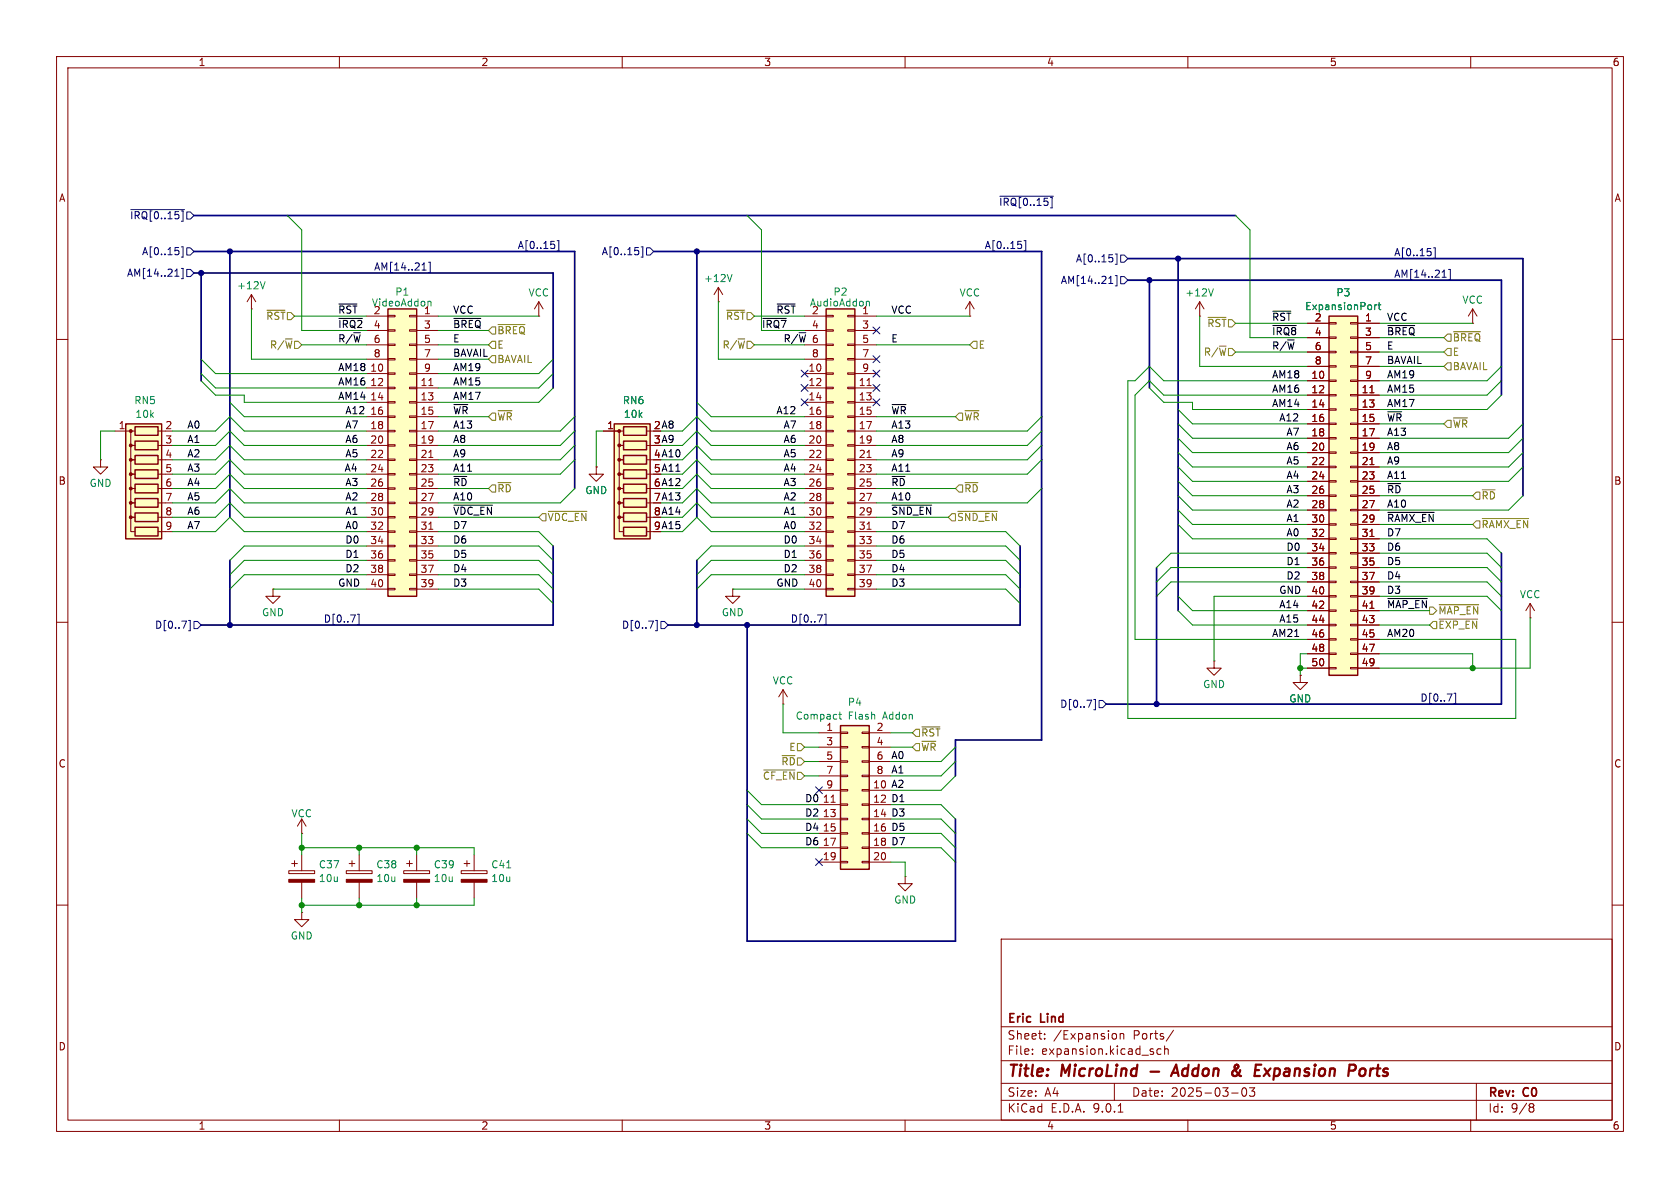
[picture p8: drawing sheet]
<svg xmlns="http://www.w3.org/2000/svg" width="297mm" height="210mm" viewBox="0 0 297 210" stroke-linecap="round" stroke-linejoin="round" font-family="sans-serif">
<defs><g id="words">
<g font-size="2.8" fill="#840000">
<text x="178" y="190.9">Title:</text>
<text x="187.7" y="190.9">MicroLind</text>
<text x="209" y="190.9">Addon</text>
<text x="220.2" y="190.9">&amp;</text>
<text x="225" y="190.9">Expansion</text>
<text x="242.4" y="190.9">Ports</text>
</g>
<g font-size="2.1" fill="#840000">
<text x="178" y="184">Sheet:</text>
<text x="178" y="181.2">Eric</text>
<text x="184" y="181.2">Lind</text>
<text x="186.2" y="184">/Expansion</text>
<text x="200.4" y="184">Ports/</text>
<text x="178" y="186.7">File:</text>
<text x="184.1" y="186.7">expansion.kicad_sch</text>
<text x="178" y="196.9">KiCad</text>
<text x="178" y="194.1">Size:</text>
<text x="184.7" y="194.1">A4</text>
<text x="185.7" y="196.9">E.D.A.</text>
<text x="193.3" y="196.9">9.0.1</text>
<text x="200" y="194.1">Date:</text>
<text x="207" y="194.1">2025-03-03</text>
<text x="263" y="194.3">Rev:</text>
<text x="263" y="196.9">Id:</text>
<text x="267.1" y="196.9">9/8</text>
<text x="269.4" y="194.3">C0</text>
</g>
<g font-size="1.8" fill="#840000">
<text x="35" y="11.9">1</text>
<text x="85" y="11.9">2</text>
<text x="135" y="11.9">3</text>
<text x="185" y="11.9">4</text>
<text x="235" y="11.9">5</text>
<text x="285" y="11.9">6</text>
<text x="10.3" y="35.9">A</text>
<text x="285.3" y="35.9">A</text>
<text x="74.9" y="58.2">3</text>
<text x="143.4" y="58.2">4</text>
<text x="152.3" y="58.2">3</text>
<text x="232.3" y="56.9">2</text>
<text x="232.3" y="59.4">4</text>
<text x="241.2" y="56.9">1</text>
<text x="241.2" y="59.4">3</text>
<text x="65.4" y="65.8">10</text>
<text x="66" y="63.2">8</text>
<text x="74.9" y="60.7">5</text>
<text x="74.9" y="63.2">7</text>
<text x="74.9" y="65.8">9</text>
<text x="142.8" y="65.8">10</text>
<text x="143.4" y="63.2">8</text>
<text x="152.3" y="60.7">5</text>
<text x="152.3" y="63.2">7</text>
<text x="152.3" y="65.8">9</text>
<text x="232.3" y="62">6</text>
<text x="232.3" y="64.5">8</text>
<text x="241.2" y="62">5</text>
<text x="241.2" y="64.5">7</text>
<text x="65.4" y="68.3">12</text>
<text x="65.4" y="70.9">14</text>
<text x="74.3" y="68.3">11</text>
<text x="74.3" y="70.9">13</text>
<text x="142.8" y="68.3">12</text>
<text x="142.8" y="70.9">14</text>
<text x="151.7" y="68.3">11</text>
<text x="151.7" y="70.9">13</text>
<text x="231.7" y="67.1">10</text>
<text x="231.7" y="69.6">12</text>
<text x="240.6" y="69.6">11</text>
<text x="241.2" y="67.1">9</text>
<text x="20.9" y="75.9">1</text>
<text x="29.1" y="75.9">2</text>
<text x="65.4" y="73.4">16</text>
<text x="65.4" y="75.9">18</text>
<text x="74.3" y="73.4">15</text>
<text x="74.3" y="75.9">17</text>
<text x="107.2" y="75.9">1</text>
<text x="115.5" y="75.9">2</text>
<text x="142.8" y="73.4">16</text>
<text x="142.8" y="75.9">18</text>
<text x="151.7" y="73.4">15</text>
<text x="151.7" y="75.9">17</text>
<text x="231.7" y="72.1">14</text>
<text x="231.7" y="74.7">16</text>
<text x="231.7" y="77.2">18</text>
<text x="240.6" y="72.1">13</text>
<text x="240.6" y="74.7">15</text>
<text x="240.6" y="77.2">17</text>
<text x="29.1" y="78.5">3</text>
<text x="29.1" y="81">4</text>
<text x="29.1" y="83.6">5</text>
<text x="65.4" y="78.5">20</text>
<text x="65.4" y="81">22</text>
<text x="65.4" y="83.6">24</text>
<text x="74.3" y="78.5">19</text>
<text x="74.3" y="81">21</text>
<text x="74.3" y="83.6">23</text>
<text x="115.5" y="78.5">3</text>
<text x="115.5" y="81">4</text>
<text x="115.5" y="83.6">5</text>
<text x="142.8" y="78.5">20</text>
<text x="142.8" y="81">22</text>
<text x="142.8" y="83.6">24</text>
<text x="151.7" y="78.5">19</text>
<text x="151.7" y="81">21</text>
<text x="151.7" y="83.6">23</text>
<text x="231.7" y="79.8">20</text>
<text x="231.7" y="82.3">22</text>
<text x="240.6" y="79.8">19</text>
<text x="240.6" y="82.3">21</text>
<text x="10.3" y="85.9">B</text>
<text x="29.1" y="86.1">6</text>
<text x="29.1" y="88.6">7</text>
<text x="65.4" y="86.1">26</text>
<text x="65.4" y="88.6">28</text>
<text x="74.3" y="86.1">25</text>
<text x="74.3" y="88.6">27</text>
<text x="115.5" y="86.1">6</text>
<text x="115.5" y="88.6">7</text>
<text x="142.8" y="86.1">26</text>
<text x="142.8" y="88.6">28</text>
<text x="151.7" y="86.1">25</text>
<text x="151.7" y="88.6">27</text>
<text x="231.7" y="84.8">24</text>
<text x="231.7" y="87.4">26</text>
<text x="231.7" y="89.9">28</text>
<text x="240.6" y="84.8">23</text>
<text x="240.6" y="87.4">25</text>
<text x="240.6" y="89.9">27</text>
<text x="285.3" y="85.9">B</text>
<text x="29.1" y="91.2">8</text>
<text x="29.1" y="93.7">9</text>
<text x="65.4" y="91.2">30</text>
<text x="65.4" y="93.7">32</text>
<text x="74.3" y="91.2">29</text>
<text x="74.3" y="93.7">31</text>
<text x="115.5" y="91.2">8</text>
<text x="115.5" y="93.7">9</text>
<text x="142.8" y="91.2">30</text>
<text x="142.8" y="93.7">32</text>
<text x="151.7" y="91.2">29</text>
<text x="151.7" y="93.7">31</text>
<text x="231.7" y="92.5">30</text>
<text x="231.7" y="95">32</text>
<text x="240.6" y="92.5">29</text>
<text x="240.6" y="95">31</text>
<text x="65.4" y="96.3">34</text>
<text x="65.4" y="98.8">36</text>
<text x="65.4" y="101.3">38</text>
<text x="74.3" y="96.3">33</text>
<text x="74.3" y="98.8">35</text>
<text x="74.3" y="101.3">37</text>
<text x="142.8" y="96.3">34</text>
<text x="142.8" y="98.8">36</text>
<text x="142.8" y="101.3">38</text>
<text x="151.7" y="96.3">33</text>
<text x="151.7" y="98.8">35</text>
<text x="151.7" y="101.3">37</text>
<text x="231.7" y="97.5">34</text>
<text x="231.7" y="100.1">36</text>
<text x="240.6" y="97.5">33</text>
<text x="240.6" y="100.1">35</text>
<text x="65.4" y="103.9">40</text>
<text x="74.3" y="103.9">39</text>
<text x="142.8" y="103.9">40</text>
<text x="151.7" y="103.9">39</text>
<text x="231.7" y="102.6">38</text>
<text x="231.7" y="105.2">40</text>
<text x="231.7" y="107.7">42</text>
<text x="240.6" y="102.6">37</text>
<text x="240.6" y="105.2">39</text>
<text x="240.6" y="107.7">41</text>
<text x="231.7" y="110.2">44</text>
<text x="231.7" y="112.8">46</text>
<text x="240.6" y="110.2">43</text>
<text x="240.6" y="112.8">45</text>
<text x="231.7" y="115.3">48</text>
<text x="231.7" y="117.9">50</text>
<text x="240.6" y="115.3">47</text>
<text x="240.6" y="117.9">49</text>
<text x="146" y="129.3">1</text>
<text x="146" y="131.8">3</text>
<text x="154.9" y="129.3">2</text>
<text x="154.9" y="131.8">4</text>
<text x="10.3" y="135.9">C</text>
<text x="146" y="134.4">5</text>
<text x="146" y="136.9">7</text>
<text x="154.9" y="134.4">6</text>
<text x="154.9" y="136.9">8</text>
<text x="285.3" y="135.9">C</text>
<text x="145.4" y="142">11</text>
<text x="146" y="139.4">9</text>
<text x="154.3" y="139.4">10</text>
<text x="154.3" y="142">12</text>
<text x="145.4" y="144.5">13</text>
<text x="145.4" y="147.1">15</text>
<text x="145.4" y="149.6">17</text>
<text x="154.3" y="144.5">14</text>
<text x="154.3" y="147.1">16</text>
<text x="154.3" y="149.6">18</text>
<text x="145.4" y="152.1">19</text>
<text x="154.3" y="152.1">20</text>
<text x="10.3" y="185.9">D</text>
<text x="285.3" y="185.9">D</text>
<text x="35" y="199.9">1</text>
<text x="85" y="199.9">2</text>
<text x="135" y="199.9">3</text>
<text x="185" y="199.9">4</text>
<text x="235" y="199.9">5</text>
<text x="285" y="199.9">6</text>
</g>
<g font-size="1.8" fill="#000084">
<text x="22.9" y="39">~{IRQ[0..15]}</text>
<text x="176.5" y="36.5">~{IRQ[0..15]}</text>
<text x="25" y="45.3">A[0..15]</text>
<text x="66" y="47.9">AM[14..21]</text>
<text x="91.4" y="44.1">A[0..15]</text>
<text x="106.3" y="45.3">A[0..15]</text>
<text x="174" y="44.1">A[0..15]</text>
<text x="190.1" y="46.6">A[0..15]</text>
<text x="246.4" y="45.4">A[0..15]</text>
<text x="22.3" y="49.1">AM[14..21]</text>
<text x="187.4" y="50.4">AM[14..21]</text>
<text x="246.4" y="49.2">AM[14..21]</text>
<text x="27.3" y="111.4">D[0..7]</text>
<text x="57.1" y="110.1">D[0..7]</text>
<text x="109.9" y="111.4">D[0..7]</text>
<text x="139.7" y="110.1">D[0..7]</text>
<text x="187.3" y="125.3">D[0..7]</text>
<text x="251" y="124.1">D[0..7]</text>
</g>
<g font-size="1.8" fill="#008484">
<text x="41.8" y="51.3">+12V</text>
<text x="69.8" y="52.5">P1</text>
<text x="93.3" y="52.6">VCC</text>
<text x="124.4" y="50.1">+12V</text>
<text x="147.2" y="52.5">P2</text>
<text x="169.5" y="52.6">VCC</text>
<text x="209.4" y="52.6">+12V</text>
<text x="236.1" y="52.6">P3</text>
<text x="258.4" y="53.9">VCC</text>
<text x="65.6" y="54.4">VideoAddon</text>
<text x="74.9" y="55.6">1</text>
<text x="143.1" y="54.4">AudioAddon</text>
<text x="152.3" y="55.6">1</text>
<text x="230.6" y="55">ExpansionPort</text>
<text x="23.6" y="71.6">RN5</text>
<text x="110" y="71.6">RN6</text>
<text x="23.8" y="74.1">10k</text>
<text x="110.2" y="74.1">10k</text>
<text x="15.7" y="86.3">GND</text>
<text x="103.4" y="87.5">GND</text>
<text x="268.6" y="106">VCC</text>
<text x="46.2" y="109.1">GND</text>
<text x="127.5" y="109.1">GND</text>
<text x="136.5" y="121.2">VCC</text>
<text x="149.8" y="125">P4</text>
<text x="212.6" y="121.8">GND</text>
<text x="227.8" y="124.4">GND</text>
<text x="140.6" y="127.4">Compact</text>
<text x="150" y="127.4">Flash</text>
<text x="156.2" y="127.4">Addon</text>
<text x="51.4" y="144.7">VCC</text>
<text x="56.3" y="153.7">C37</text>
<text x="66.4" y="153.7">C38</text>
<text x="76.6" y="153.7">C39</text>
<text x="86.8" y="153.7">C41</text>
<text x="56.3" y="156.1">10u</text>
<text x="66.4" y="156.1">10u</text>
<text x="76.6" y="156.1">10u</text>
<text x="86.8" y="156.1">10u</text>
<text x="158" y="159.9">GND</text>
<text x="51.3" y="166.3">GND</text>
</g>
<g font-size="1.8" fill="#848400">
<text x="47" y="56.7">~{RST}</text>
<text x="87.8" y="59.3">~{BREQ}</text>
<text x="128.2" y="56.7">~{RST}</text>
<text x="213.3" y="58">~{RST}</text>
<text x="47.6" y="61.8">R/~{W}</text>
<text x="87.8" y="64.4">BAVAIL</text>
<text x="87.8" y="61.8">E</text>
<text x="127.6" y="61.8">R/~{W}</text>
<text x="172.9" y="61.8">E</text>
<text x="212.7" y="63.1">R/~{W}</text>
<text x="256.7" y="65.6">BAVAIL</text>
<text x="256.7" y="60.6">~{BREQ}</text>
<text x="256.7" y="63.1">E</text>
<text x="87.8" y="74.5">~{WR}</text>
<text x="170.4" y="74.5">~{WR}</text>
<text x="256.7" y="75.8">~{WR}</text>
<text x="87.8" y="87.2">~{RD}</text>
<text x="170.4" y="87.2">~{RD}</text>
<text x="261.8" y="88.5">~{RD}</text>
<text x="96.7" y="92.3">~{VDC_EN}</text>
<text x="169.1" y="92.3">~{SND_EN}</text>
<text x="261.8" y="93.6">~{RAMX_EN}</text>
<text x="254.2" y="108.8">~{MAP_EN}</text>
<text x="254.2" y="111.4">~{EXP_EN}</text>
<text x="162.8" y="130.4">~{RST}</text>
<text x="138" y="135.5">~{RD}</text>
<text x="139.4" y="132.9">E</text>
<text x="162.8" y="132.9">~{WR}</text>
<text x="134.8" y="138">~{CF_EN}</text>
</g>
<g font-size="1.8">
<text x="59.7" y="58.1">~{IRQ2}4</text>
<text x="59.7" y="55.5">~{RST} 2</text>
<text x="80" y="55.5">VCC</text>
<text x="80" y="58.1">~{BREQ}</text>
<text x="134.6" y="58.1">~{IRQ7}</text>
<text x="137.2" y="55.5">~{RST} 2</text>
<text x="157.5" y="55.5">VCC</text>
<text x="224.8" y="59.3">~{IRQ8} 4</text>
<text x="224.8" y="56.8">~{RST}</text>
<text x="245.1" y="59.3">~{BREQ}</text>
<text x="245.1" y="56.8">VCC</text>
<text x="59.7" y="60.6">R/~{W} 6</text>
<text x="59.7" y="65.7">AM18</text>
<text x="80" y="63.2">BAVAIL</text>
<text x="80" y="65.7">AM19</text>
<text x="80" y="60.6">E</text>
<text x="138.4" y="60.6">R/~{W}6</text>
<text x="157.5" y="60.6">E</text>
<text x="224.8" y="61.9">R/~{W}</text>
<text x="245.1" y="61.9">E</text>
<text x="245.1" y="64.4">BAVAIL</text>
<text x="59.7" y="70.8">AM14</text>
<text x="59.7" y="68.2">AM16</text>
<text x="80" y="68.2">AM15</text>
<text x="80" y="70.8">AM17</text>
<text x="224.8" y="67">AM18</text>
<text x="224.8" y="69.5">AM16</text>
<text x="245.1" y="69.5">AM15</text>
<text x="245.1" y="67">AM19</text>
<text x="33" y="75.9">A0</text>
<text x="61" y="75.9">A7</text>
<text x="61" y="73.3">A12</text>
<text x="80" y="73.3">~{WR}</text>
<text x="80" y="75.9">A13</text>
<text x="115.5" y="75.9">2 A8</text>
<text x="137.2" y="73.3">A12</text>
<text x="138.4" y="75.9">A7</text>
<text x="157.5" y="75.9">A13</text>
<text x="157.5" y="73.3">~{WR}</text>
<text x="224.8" y="72">AM14</text>
<text x="226.1" y="74.6">A12</text>
<text x="227.3" y="77.1">A7</text>
<text x="245.1" y="77.1">A13</text>
<text x="245.1" y="72">AM17</text>
<text x="245.1" y="74.6">~{WR}</text>
<text x="33" y="80.9">A2</text>
<text x="33" y="78.4">A1</text>
<text x="33" y="83.5">A3</text>
<text x="60.8" y="83.5">A4</text>
<text x="61" y="80.9">A5</text>
<text x="61" y="78.4">A6</text>
<text x="80" y="80.9">A9</text>
<text x="80" y="78.4">A8</text>
<text x="80" y="83.5">A11</text>
<text x="115.5" y="78.5">3 A9</text>
<text x="115.5" y="81">4 A10</text>
<text x="115.5" y="83.6">5 A11</text>
<text x="138.4" y="83.5">A4</text>
<text x="138.4" y="78.4">A6</text>
<text x="138.4" y="80.9">A5</text>
<text x="157.5" y="78.4">A8</text>
<text x="157.5" y="80.9">A9</text>
<text x="157.5" y="83.5">A11</text>
<text x="227.3" y="82.2">A5</text>
<text x="227.3" y="79.7">A6</text>
<text x="245.1" y="79.7">A8</text>
<text x="245.1" y="82.2">A9</text>
<text x="33" y="88.6">A5</text>
<text x="33" y="86">A4</text>
<text x="61" y="88.6">A2</text>
<text x="61" y="86">A3</text>
<text x="80" y="88.6">A10</text>
<text x="80" y="86">~{RD}</text>
<text x="115.5" y="86.1">6 A12</text>
<text x="115.5" y="88.6">7 A13</text>
<text x="138.4" y="88.6">A2</text>
<text x="138.4" y="86">A3</text>
<text x="157.5" y="88.6">A10</text>
<text x="157.5" y="86">~{RD}</text>
<text x="227.3" y="87.3">A3</text>
<text x="227.3" y="84.7">A4</text>
<text x="227.3" y="89.8">A2</text>
<text x="245.1" y="84.7">A11</text>
<text x="245.1" y="87.3">~{RD}</text>
<text x="245.1" y="89.8">A10</text>
<text x="33" y="93.6">A7</text>
<text x="33" y="91.1">A6</text>
<text x="61" y="93.6">A0</text>
<text x="61" y="91.1">A1</text>
<text x="80" y="91.1">~{VDC_EN}</text>
<text x="80" y="93.6">D7</text>
<text x="115.5" y="91.2">8 A14</text>
<text x="115.5" y="93.7">9 A15</text>
<text x="138.4" y="91.1">A1</text>
<text x="138.4" y="93.6">A0</text>
<text x="157.5" y="93.6">D7</text>
<text x="157.5" y="91.1">~{SND_EN}</text>
<text x="227.3" y="94.9">A0</text>
<text x="227.3" y="92.4">A1</text>
<text x="245.1" y="92.4">~{RAMX_EN}</text>
<text x="245.1" y="94.9">D7</text>
<text x="61" y="101.3">D2</text>
<text x="61" y="98.7">D1</text>
<text x="61" y="96.2">D0</text>
<text x="80" y="101.3">D4</text>
<text x="80" y="96.2">D6</text>
<text x="80" y="98.7">D5</text>
<text x="138.4" y="101.3">D2</text>
<text x="138.4" y="96.2">D0</text>
<text x="138.4" y="98.7">D1</text>
<text x="157.5" y="96.2">D6</text>
<text x="157.5" y="101.3">D4</text>
<text x="157.5" y="98.7">D5</text>
<text x="227.3" y="100">D1</text>
<text x="227.3" y="97.4">D0</text>
<text x="245.1" y="100">D5</text>
<text x="245.1" y="97.4">D6</text>
<text x="59.7" y="103.8">GND</text>
<text x="80" y="103.8">D3</text>
<text x="137.2" y="103.8">GND</text>
<text x="157.5" y="103.8">D3</text>
<text x="226.1" y="107.6">A14</text>
<text x="226.1" y="105.1">GND</text>
<text x="227.3" y="102.5">D2</text>
<text x="245.1" y="105.1">D3</text>
<text x="245.1" y="102.5">D4</text>
<text x="245.1" y="107.6">~{MAP_EN}</text>
<text x="224.8" y="112.7">AM21</text>
<text x="226.1" y="110.1">A15</text>
<text x="245.1" y="112.7">AM20</text>
<text x="157.5" y="136.8">A1</text>
<text x="157.5" y="134.3">A0</text>
<text x="142.2" y="141.9">D0</text>
<text x="157.5" y="139.4">A2</text>
<text x="157.5" y="141.9">D1</text>
<text x="142.2" y="144.4">D2</text>
<text x="142.2" y="147">D4</text>
<text x="142.2" y="149.5">D6</text>
<text x="157.5" y="149.5">D7</text>
<text x="157.5" y="147">D5</text>
<text x="157.5" y="144.4">D3</text>
</g>
</g></defs>
<g fill="none" stroke="#840000" stroke-width=".18">
<path d="M10 10h277v190h-277zM12 12h273v186h-273zM60 10v2M110 10v2M160 10v2M210 10v2M260 10v2M260.3 57.2h.1M260.3 54.6l-.7 1.3M260.3 54.6l.8 1.3M260.3 54.6v2.6M10 60h2"/>
<path d="M285 60h2M10 110h2M285 110h2M10 160h2M177 166h108v32h-108zM285 160h2M60 198v2M110 198v2M160 198v2M177 194.5h108M177 191.5h108M177 187.5h108"/>
<path d="M177 181.5h108M182.5 186.3v.1M182.5 185.5v.1M184.7 183.6v.1M184.7 182.8v.1M197 191.5v3M197.1 182.7l.3 .3v.4l-.3 .3M197.7 196.6h.8M198 182.8l.2-.1 .4 .1 .1 .9M198 182.7v1M205.2 185.5l-.4-.1-.3 .3v.4l.2 .2h.5M205.9 185.5l.2-.1 .4 .1v.9"/>
<path d="M205.9 184.9v1.5M207.5 182.1l-1.3 2M210 198v2M217.7 193.2h1.2M219.7 192.4l.2-.1a.81 .81 0 0 1 .6 .6 .81 .81 0 0 1-.3 .8l-.2 .1a.81 .81 0 0 1-.3-1.4zM220.9 192.3h.9l-.5 .6 .4 .1v.7l-.2 .1h-.4l-.2-.1M260 198v2M261 191.5v6.5M270.6 195.1l.4 .1 .2 .2-.3 .3M270.6 195.7h.3M270.9 195.7l.2 .2 .1 .4-.2 .2-.4 .1"/>
</g>
<path d="M203.4 189.4h1.5M207 190.2l.9-2 .4 2M207.3 189.6h.9M218.5 189.3l.6 .8 .3 .1M218.7 188.2l.2 .3-.1 .3M219.2 189.2l-.1 .4-.3 .4M223.6 188.9l.8 1.3M224.6 188.9l-1.2 1.3M240.5 189.1a.52 .52 0 0 1 .5-.2 .52 .52 0 0 1 .4 .4l-.1 .5a.55 .55 0 0 1-.5 .4 .55 .55 0 0 1-.5-.4z" fill="none" stroke="#840000" stroke-width=".4"/>
<path d="M148.6 128.3h5.1v25.4h-5.1z" fill="#ffffc2"/>
<path d="M148.6 128.3h5.1v25.4h-5.1z" fill="none" stroke="#840000" stroke-width=".25"/>
<g fill="none" stroke="#840000" stroke-width=".18">
<path d="M127 53.3h.1M127 50.8l-.8 1.3M127 50.8l.8 1.3M127 50.8v2.5M17.8 81.3v1.3h1.2l-1.2 1.2-1.3-1.2h1.3M17.8 81.3h.1M129.5 104.1v1.3h1.3l-1.3 1.3-1.2-1.3h1.2M129.5 104.1h.1M270.5 109.2h.1M270.5 106.7l-.8 1.3M270.5 106.7l.8 1.3M270.5 106.7v2.5"/>
<path d="M144.8 129.5h3.8M144.8 132.1h3.8M144.8 134.6h3.8M144.8 137.2h3.8M144.8 139.7h3.8M148.6 129.4h1.3v.3h-1.3zM148.6 132h1.3v.2h-1.3zM148.6 134.5h1.3v.2h-1.3zM148.6 137h1.3v.3h-1.3zM148.6 139.6h1.3v.2h-1.3zM152.4 129.4h1.3v.3h-1.3zM152.4 132h1.3v.2h-1.3z"/>
<path d="M152.4 134.5h1.3v.2h-1.3zM152.4 137h1.3v.3h-1.3zM152.4 139.6h1.3v.2h-1.3zM153.7 129.5h3.8M153.7 132.1h3.8M153.7 134.6h3.8M153.7 137.2h3.8M153.7 139.7h3.8M144.8 142.2h3.8M144.8 144.8h3.8M144.8 147.3h3.8M144.8 149.9h3.8"/>
<path d="M144.8 152.4h3.8M146.9 141.8h.8M148.6 142.1h1.3v.3h-1.3zM148.6 144.7h1.3v.2h-1.3zM148.6 147.2h1.3v.2h-1.3zM148.6 149.7h1.3v.3h-1.3zM148.6 152.3h1.3v.2h-1.3zM152.4 142.1h1.3v.3h-1.3zM152.4 144.7h1.3v.2h-1.3zM152.4 147.2h1.3v.2h-1.3zM152.4 149.7h1.3v.3h-1.3zM152.4 152.3h1.3v.2h-1.3z"/>
<path d="M153.7 142.2h3.8M153.7 144.8h3.8M153.7 147.3h3.8M153.7 149.9h3.8M153.7 152.4h3.8"/>
</g>
<path d="M129.4 48.5l-.4 1.3M148.3 126.3h.5M148.5 125.9v1l.3 .2" fill="none" stroke="#008484" stroke-width=".18"/>
<path d="M234.9 55.9h5.1v63.5h-5.1z" fill="#ffffc2"/>
<path d="M234.9 55.9h5.1v63.5h-5.1z" fill="none" stroke="#840000" stroke-width=".25"/>
<g fill="none" stroke="#840000" stroke-width=".18">
<path d="M231.1 57.2h3.8M231.1 59.7h3.8M234.9 57h1.3v.3h-1.3zM234.9 59.6h1.3v.2h-1.3zM238.8 57h1.2v.3h-1.2zM238.8 59.6h1.2v.2h-1.2zM240 57.2h3.8M240 59.7h3.8M231.1 62.2h3.8M231.1 64.8h3.8M231.1 67.3h3.8M231.1 69.9h3.8"/>
<path d="M231.1 72.4h3.8M231.1 74.9h3.8M231.1 77.5h3.8M234.9 62.1h1.3v.3h-1.3zM234.9 64.6h1.3v.3h-1.3zM234.9 67.2h1.3v.2h-1.3zM234.9 69.7h1.3v.3h-1.3zM234.9 72.3h1.3v.2h-1.3zM234.9 74.8h1.3v.3h-1.3zM234.9 77.3h1.3v.3h-1.3zM234.9 79.9h1.3v.2h-1.3zM238.8 62.1h1.2v.3h-1.2z"/>
<path d="M238.8 64.6h1.2v.3h-1.2zM238.8 67.2h1.2v.2h-1.2zM238.8 69.7h1.2v.3h-1.2zM238.8 72.3h1.2v.2h-1.2zM238.8 74.8h1.2v.3h-1.2zM238.8 77.3h1.2v.3h-1.2zM238.8 79.9h1.2v.2h-1.2zM240 62.2h3.8M240 64.8h3.8M240 67.3h3.8M240 69.9h3.8M240 72.4h3.8"/>
<path d="M240 74.9h3.8M240 77.5h3.8M242.2 69.4h.7M231.1 80h3.8M231.1 82.6h3.8M231.1 85.1h3.8M231.1 87.6h3.8M231.1 90.2h3.8M231.1 92.7h3.8M231.1 95.3h3.8M231.1 97.8h3.8M234.9 82.4h1.3v.3h-1.3z"/>
<path d="M234.9 85h1.3v.2h-1.3zM234.9 87.5h1.3v.3h-1.3zM234.9 90h1.3v.3h-1.3zM234.9 92.6h1.3v.2h-1.3zM234.9 95.1h1.3v.3h-1.3zM234.9 97.7h1.3v.2h-1.3zM238.8 82.4h1.2v.3h-1.2zM238.8 85h1.2v.2h-1.2zM238.8 87.5h1.2v.3h-1.2zM238.8 90h1.2v.3h-1.2zM238.8 92.6h1.2v.2h-1.2zM238.8 95.1h1.2v.3h-1.2z"/>
<path d="M238.8 97.7h1.2v.2h-1.2zM240 80h3.8M240 82.6h3.8M240 85.1h3.8M240 87.6h3.8M240 90.2h3.8M240 92.7h3.8M240 95.3h3.8M240 97.8h3.8M242.2 82.1h.7M242.2 94.8h.7M231.1 100.3h3.8"/>
<path d="M231.1 102.9h3.8M231.1 105.4h3.8M231.1 108h3.8M231.1 110.5h3.8M231.1 113h3.8M231.1 115.6h3.8M231.1 118.1h3.8M234.9 100.2h1.3v.3h-1.3zM234.9 102.7h1.3v.3h-1.3zM234.9 105.3h1.3v.2h-1.3zM234.9 107.8h1.3v.3h-1.3zM234.9 110.4h1.3v.2h-1.3z"/>
<path d="M234.9 112.9h1.3v.3h-1.3zM234.9 115.4h1.3v.3h-1.3zM234.9 118h1.3v.2h-1.3zM238.8 100.2h1.2v.3h-1.2zM238.8 102.7h1.2v.3h-1.2zM238.8 105.3h1.2v.2h-1.2zM238.8 107.8h1.2v.3h-1.2zM238.8 110.4h1.2v.2h-1.2zM238.8 112.9h1.2v.3h-1.2zM238.8 115.4h1.2v.3h-1.2zM238.8 118h1.2v.2h-1.2zM240 100.3h3.8"/>
<path d="M240 102.9h3.8M240 105.4h3.8M240 108h3.8M240 110.5h3.8M240 113h3.8M240 115.6h3.8M240 118.1h3.8M242.2 107.5h.7"/>
</g>
<path d="M243 53.9v.8M243.4 53.9l-.4 .2M243.6 53.9h.5M243.8 53.5v1.1l.3 .1" fill="none" stroke="#008484" stroke-width=".18"/>
<path d="M108.6 74.9h6.3v20.4h-6.3z" fill="#ffffc2"/>
<path d="M108.6 74.9h6.3v20.4h-6.3zM110.2 75.4h4.1v1.6h-4.1zM110.2 78h4.1v1.5h-4.1zM110.2 80.5h4.1v1.5h-4.1zM110.2 83.1h4.1v1.5h-4.1zM110.2 85.6h4.1v1.5h-4.1zM110.2 88.1h4.1v1.6h-4.1zM110.2 90.7h4.1v1.5h-4.1zM110.2 93.2h4.1v1.5h-4.1z" fill="none" stroke="#840000" stroke-width=".25"/>
<g fill="#840000" stroke="#840000" stroke-width=".18">
<path d="M61.2 155.4h4.6v.6h-4.6z"/>
<path d="M51.1 155.4h4.5v.6h-4.5z"/>
<circle cx="109.5" cy="76.2" r=".25"/>
<circle cx="109.5" cy="78.7" r=".25"/>
<circle cx="109.5" cy="81.3" r=".25"/>
<circle cx="109.5" cy="83.8" r=".25"/>
<circle cx="109.5" cy="86.4" r=".25"/>
<circle cx="109.5" cy="88.9" r=".25"/>
<circle cx="109.5" cy="91.4" r=".25"/>
</g>
<g fill="none" stroke="#840000" stroke-width=".18">
<path d="M106.7 76.2h2.5M110.2 76.2h-.7v2.5h.7h-.7v2.6h.7h-.7v2.5h.7h-.7v2.6h.7h-.7v2.5h.7h-.7v2.5h.7h-.7v2.6h.7M114.3 76.2h1.3M114.3 78.7h1.3M105.4 82.6v1.2h1.3l-1.3 1.3-1.3-1.3h1.3M105.4 82.6h.1M114.3 81.3h1.3M114.3 83.8h1.3M114.3 86.4h1.3M114.3 88.9h1.3M114.3 91.4h1.3M114.3 94h1.3"/>
<path d="M51.1 153.9h4.5v.5h-4.5zM51.6 152.7h1M52.1 152.1v1.1M53.3 151.1v2.8M53.3 156v2.8M61.2 153.9h4.6v.5h-4.6zM61.7 152.7h1M62.2 152.1v1.1M63.5 151.1v2.8M63.5 156v2.8"/>
</g>
<path d="M146 54.6h5.1v50.8h-5.1z" fill="#ffffc2"/>
<path d="M146 54.6h5.1v50.8h-5.1z" fill="none" stroke="#840000" stroke-width=".25"/>
<g fill="none" stroke="#840000" stroke-width=".18">
<path d="M142.2 55.9h3.8M142.2 58.4h3.8M146 55.8h1.3v.2h-1.3zM146 58.3h1.3v.2h-1.3zM149.9 55.8h1.2v.2h-1.2zM149.9 58.3h1.2v.2h-1.2zM151.1 55.9h3.8M151.1 58.4h3.8M171.4 55.9h.1M171.4 53.3l-.7 1.3M171.4 53.3l.8 1.3M171.4 53.3v2.6"/>
<path d="M212.1 55.9h.1M212.1 53.3l-.8 1.3M212.1 53.3l.8 1.3M212.1 53.3v2.6M142.2 61h3.8M142.2 63.5h3.8M142.2 66h3.8M142.2 68.6h3.8M142.2 71.1h3.8M142.2 73.7h3.8M142.2 76.2h3.8M142.2 78.7h3.8"/>
<path d="M146 60.8h1.3v.3h-1.3zM146 63.4h1.3v.2h-1.3zM146 65.9h1.3v.3h-1.3zM146 68.5h1.3v.2h-1.3zM146 71h1.3v.2h-1.3zM146 73.5h1.3v.3h-1.3zM146 76.1h1.3v.2h-1.3zM146 78.6h1.3v.3h-1.3zM149.9 60.8h1.2v.3h-1.2zM149.9 63.4h1.2v.2h-1.2zM149.9 65.9h1.2v.3h-1.2zM149.9 68.5h1.2v.2h-1.2z"/>
<path d="M149.9 71h1.2v.2h-1.2zM149.9 73.5h1.2v.3h-1.2zM149.9 76.1h1.2v.2h-1.2zM149.9 78.6h1.2v.3h-1.2zM151.1 61h3.8M151.1 63.5h3.8M151.1 66h3.8M151.1 68.6h3.8M151.1 71.1h3.8M151.1 73.7h3.8M151.1 76.2h3.8M151.1 78.7h3.8"/>
<path d="M153.3 68.2h.7M142.2 81.3h3.8M142.2 83.8h3.8M142.2 86.4h3.8M142.2 88.9h3.8M142.2 91.4h3.8M142.2 94h3.8M142.2 96.5h3.8M142.2 99.1h3.8M146 81.2h1.3v.2h-1.3zM146 83.7h1.3v.2h-1.3zM146 86.2h1.3v.3h-1.3z"/>
<path d="M146 88.8h1.3v.2h-1.3zM146 91.3h1.3v.3h-1.3zM146 93.9h1.3v.2h-1.3zM146 96.4h1.3v.2h-1.3zM146 98.9h1.3v.3h-1.3zM149.9 81.2h1.2v.2h-1.2zM149.9 83.7h1.2v.2h-1.2zM149.9 86.2h1.2v.3h-1.2zM149.9 88.8h1.2v.2h-1.2zM149.9 91.3h1.2v.3h-1.2zM149.9 93.9h1.2v.2h-1.2zM149.9 96.4h1.2v.2h-1.2z"/>
<path d="M149.9 98.9h1.2v.3h-1.2zM151.1 81.3h3.8M151.1 83.8h3.8M151.1 86.4h3.8M151.1 88.9h3.8M151.1 91.4h3.8M151.1 94h3.8M151.1 96.5h3.8M151.1 99.1h3.8M153.3 80.9h.7M153.3 93.6h.7M142.2 101.6h3.8"/>
<path d="M142.2 104.1h3.8M146 101.5h1.3v.2h-1.3zM146 104h1.3v.3h-1.3zM149.9 101.5h1.2v.2h-1.2zM149.9 104h1.2v.3h-1.2zM151.1 101.6h3.8M151.1 104.1h3.8M53.3 161.3v1.3h1.3l-1.3 1.2-1.2-1.2h1.2M53.3 161.3h.1"/>
</g>
<path d="M153.2 53.3h.4l.1 .8M214.5 51.1l-.4 1.2" fill="none" stroke="#008484" stroke-width=".18"/>
<path d="M68.6 54.6h5.1v50.8h-5.1z" fill="#ffffc2"/>
<path d="M68.6 54.6h5.1v50.8h-5.1z" fill="none" stroke="#840000" stroke-width=".25"/>
<g fill="none" stroke="#840000" stroke-width=".18">
<path d="M64.8 55.9h3.8M64.8 58.4h3.8M68.6 55.8h1.2v.2h-1.2zM68.6 58.3h1.2v.2h-1.2zM72.4 55.8h1.3v.2h-1.3zM72.4 58.3h1.3v.2h-1.3zM73.7 55.9h3.8M73.7 58.4h3.8M64.8 61h3.8M64.8 63.5h3.8M64.8 66h3.8M64.8 68.6h3.8"/>
<path d="M64.8 71.1h3.8M64.8 73.7h3.8M64.8 76.2h3.8M64.8 78.7h3.8M68.6 60.8h1.2v.3h-1.2zM68.6 63.4h1.2v.2h-1.2zM68.6 65.9h1.2v.3h-1.2zM68.6 68.5h1.2v.2h-1.2zM68.6 71h1.2v.2h-1.2zM68.6 73.5h1.2v.3h-1.2zM68.6 76.1h1.2v.2h-1.2zM68.6 78.6h1.2v.3h-1.2z"/>
<path d="M72.4 60.8h1.3v.3h-1.3zM72.4 63.4h1.3v.2h-1.3zM72.4 65.9h1.3v.3h-1.3zM72.4 68.5h1.3v.2h-1.3zM72.4 71h1.3v.2h-1.3zM72.4 73.5h1.3v.3h-1.3zM72.4 76.1h1.3v.2h-1.3zM72.4 78.6h1.3v.3h-1.3zM73.7 61h3.8M73.7 63.5h3.8M73.7 66h3.8M73.7 68.6h3.8"/>
<path d="M73.7 71.1h3.8M73.7 73.7h3.8M73.7 76.2h3.8M73.7 78.7h3.8M75.8 68.2h.7M64.8 81.3h3.8M64.8 83.8h3.8M64.8 86.4h3.8M64.8 88.9h3.8M64.8 91.4h3.8M64.8 94h3.8M64.8 96.5h3.8"/>
<path d="M64.8 99.1h3.8M68.6 81.2h1.2v.2h-1.2zM68.6 83.7h1.2v.2h-1.2zM68.6 86.2h1.2v.3h-1.2zM68.6 88.8h1.2v.2h-1.2zM68.6 91.3h1.2v.3h-1.2zM68.6 93.9h1.2v.2h-1.2zM68.6 96.4h1.2v.2h-1.2zM68.6 98.9h1.2v.3h-1.2zM72.4 81.2h1.3v.2h-1.3zM72.4 83.7h1.3v.2h-1.3zM72.4 86.2h1.3v.3h-1.3z"/>
<path d="M72.4 88.8h1.3v.2h-1.3zM72.4 91.3h1.3v.3h-1.3zM72.4 93.9h1.3v.2h-1.3zM72.4 96.4h1.3v.2h-1.3zM72.4 98.9h1.3v.3h-1.3zM73.7 81.3h3.8M73.7 83.8h3.8M73.7 86.4h3.8M73.7 88.9h3.8M73.7 91.4h3.8M73.7 94h3.8M73.7 96.5h3.8"/>
<path d="M73.7 99.1h3.8M75.8 80.9h.7M75.8 93.6h.7M64.8 101.6h3.8M64.8 104.1h3.8M68.6 101.5h1.2v.2h-1.2zM68.6 104h1.2v.3h-1.2zM72.4 101.5h1.3v.2h-1.3zM72.4 104h1.3v.3h-1.3zM73.7 101.6h3.8M73.7 104.1h3.8"/>
</g>
<path d="M75.7 53.3h.4l.1 .8" fill="none" stroke="#008484" stroke-width=".18"/>
<path d="M22.2 74.9h6.4v20.4h-6.4z" fill="#ffffc2"/>
<path d="M22.2 74.9h6.4v20.4h-6.4zM23.9 75.4h4v1.6h-4zM23.9 78h4v1.5h-4zM23.9 80.5h4v1.5h-4zM23.9 83.1h4v1.5h-4zM23.9 85.6h4v1.5h-4zM23.9 88.1h4v1.6h-4zM23.9 90.7h4v1.5h-4zM23.9 93.2h4v1.5h-4z" fill="none" stroke="#840000" stroke-width=".25"/>
<g fill="#840000" stroke="#840000" stroke-width=".18">
<path d="M81.5 155.4h4.6v.6h-4.6z"/>
<path d="M71.4 155.4h4.5v.6h-4.5z"/>
<circle cx="23.1" cy="76.2" r=".25"/>
<circle cx="23.1" cy="78.7" r=".25"/>
<circle cx="23.1" cy="81.3" r=".25"/>
<circle cx="23.1" cy="83.8" r=".25"/>
<circle cx="23.1" cy="86.4" r=".25"/>
<circle cx="23.1" cy="88.9" r=".25"/>
<circle cx="23.1" cy="91.4" r=".25"/>
</g>
<g fill="none" stroke="#840000" stroke-width=".18">
<path d="M44.4 54.6h.1M44.4 52.1l-.7 1.2M44.4 52.1l.8 1.2M44.4 52.1v2.5M95.2 55.9h.1M95.2 53.3l-.7 1.3M95.2 53.3l.8 1.3M95.2 53.3v2.6M231.1 57.2h3.8M231.1 59.7h3.8M240 57.2h3.8M240 59.7h3.8"/>
<path d="M20.3 76.2h2.6M23.9 76.2h-.8v2.5h.8h-.8v2.6h.8h-.8v2.5h.8h-.8v2.6h.8h-.8v2.5h.8h-.8v2.5h.8h-.8v2.6h.8M27.9 76.2h1.3M27.9 78.7h1.3M106.7 76.2h2.5M231.1 62.2h3.8M231.1 64.8h3.8M231.1 67.3h3.8M231.1 69.9h3.8M231.1 72.4h3.8M231.1 74.9h3.8M231.1 77.5h3.8"/>
<path d="M240 62.2h3.8M240 64.8h3.8M240 67.3h3.8M240 69.9h3.8M240 72.4h3.8M240 74.9h3.8M240 77.5h3.8M242.2 69.4h.7M27.9 81.3h1.3M27.9 83.8h1.3M27.9 86.4h1.3M27.9 88.9h1.3"/>
<path d="M27.9 91.4h1.3M27.9 94h1.3M105.4 82.6h.1M231.1 80h3.8M231.1 82.6h3.8M231.1 85.1h3.8M231.1 87.6h3.8M231.1 90.2h3.8M231.1 92.7h3.8M231.1 95.3h3.8M231.1 97.8h3.8M240 80h3.8"/>
<path d="M240 82.6h3.8M240 85.1h3.8M240 87.6h3.8M240 90.2h3.8M240 92.7h3.8M240 95.3h3.8M240 97.8h3.8M242.2 82.1h.7M242.2 94.8h.7M48.3 104.1v1.3h1.2l-1.2 1.3-1.3-1.3h1.3M48.3 104.1h.1M214.6 116.8v1.3h1.3l-1.3 1.3-1.2-1.3h1.2"/>
<path d="M214.6 116.8h.1M229.9 119.4v1.3h1.2l-1.2 1.2-1.3-1.2h1.3M229.9 119.4h.1M231.1 100.3h3.8M231.1 102.9h3.8M231.1 105.4h3.8M231.1 108h3.8M231.1 110.5h3.8M231.1 113h3.8M231.1 115.6h3.8M231.1 118.1h3.8M240 100.3h3.8"/>
<path d="M240 102.9h3.8M240 105.4h3.8M240 108h3.8M240 110.5h3.8M240 113h3.8M240 115.6h3.8M240 118.1h3.8M242.2 107.5h.7M138.4 124.5h.1M138.4 121.9l-.7 1.3M138.4 121.9l.8 1.3M138.4 121.9v2.6"/>
<path d="M53.3 147.3h.1M53.3 144.8l-.7 1.3M53.3 144.8l.8 1.3M53.3 144.8v2.5M71.4 153.9h4.5v.5h-4.5zM71.9 152.7h1M72.4 152.1v1.1M73.7 151.1v2.8M73.7 156v2.8M81.5 153.9h4.6v.5h-4.6zM82 152.7h1.1M82.5 152.1v1.1"/>
<path d="M83.8 151.1v2.8M83.8 156v2.8M160 154.9v1.3h1.3l-1.3 1.3-1.3-1.3h1.3M160 154.9h.1"/>
</g>
<path d="M46.9 49.8l-.5 1.3M243 53.9v.8M243.4 53.9l-.4 .2M243.6 53.9h.5M243.8 53.5v1.1l.3 .1M89.6 153.4h.7" fill="none" stroke="#008484" stroke-width=".18"/>
<g fill="none" stroke="#000084" stroke-width=".18">
<path d="M23.1 37.1h9.5M33 37.5h.7l.6 .6-.6 .6h-.7zM176.8 34.7h9.4M30.9 48.8h.7M31.6 44.4v.5M32.1 43.6h.3v1.9h-.3M32.1 47.4h.3v1.9h-.3M33 43.8h.7l.6 .7-.6 .6h-.7zM33 47.6h.7l.6 .7-.6 .6h-.7zM74.6 47.7h.7M75.8 46.4h.3v1.8h-.3M98 43.3v.5"/>
<path d="M98.5 42.5h.3v1.9h-.3M112.9 44.4v.5M113.3 43.6h.3v1.9h-.3M114.3 43.8h.6l.7 .7-.7 .6h-.6zM154.3 57.8l1.2 1.2M155.5 57.8l-1.2 1.2M180.6 43.3v.5M181 42.5h.3v1.9h-.3M196 50.1h.7M196.7 45.6v.6M197.2 48.7h.3v1.8h-.3M197.2 44.9h.3v1.8h-.3"/>
<path d="M198.1 48.9h.7l.6 .6-.6 .7h-.7zM198.1 45.1h.7l.6 .6-.6 .7h-.7zM253 44.5v.6M253.4 43.8h.3v1.8h-.3M254.9 49h.8M256.1 47.6h.3v1.8h-.3M141.6 70.5l1.2 1.2M141.6 68l1.2 1.2M141.6 65.4l1.2 1.2M142.8 70.5l-1.2 1.2M142.8 68l-1.2 1.2M142.8 65.4l-1.2 1.2"/>
<path d="M154.3 65.4l1.2 1.2M154.3 68l1.2 1.2M154.3 62.9l1.2 1.2M154.3 70.5l1.2 1.2M155.5 65.4l-1.2 1.2M155.5 68l-1.2 1.2M155.5 62.9l-1.2 1.2M155.5 70.5l-1.2 1.2M33.3 109.7h.3v1.8h-.3M34.3 109.9h.6l.7 .6-.7 .6h-.6zM63.2 108.6h.3v1.8h-.3M115.9 109.7h.3v1.8h-.3"/>
<path d="M116.8 109.9h.7l.6 .6-.6 .6h-.7zM145.7 108.6h.3v1.8h-.3M144.2 139.1l1.2 1.2M145.4 139.1l-1.2 1.2M193.4 123.6h.3v1.9h-.3M194.3 123.8h.6l.7 .7-.7 .6h-.6zM257 122.6h.3v1.8h-.3M144.2 151.8l1.2 1.2M145.4 151.8l-1.2 1.2"/>
</g>
<g fill="none" stroke="#848400" stroke-width=".18">
<path d="M47.2 54.8h3.2M87 57.8h.6v1.3h-.6l-.6-.7zM88 57.4h4.8M128.5 54.8h3.2M213.6 56.1h3.2M255.9 59.1h.6v1.2h-.6l-.6-.6zM257 58.6h4.7M87 62.9h.6v1.2h-.6l-.6-.6zM87 73h.6v1.3h-.6l-.6-.6zM87 60.3h.6v1.3h-.6l-.6-.6zM88 72.6h2.5M169.5 73h.7v1.3h-.7l-.6-.6z"/>
<path d="M170.6 72.6h2.5M172.1 60.3h.6v1.3h-.6l-.7-.6zM255.9 74.3h.6v1.3h-.6l-.6-.7zM255.9 64.1h.6v1.3h-.6l-.6-.6zM255.9 61.6h.6v1.3h-.6l-.6-.7zM257 73.9h2.4M87 85.7h.6v1.3h-.6l-.6-.6zM88 85.3h2.3M95.9 90.8h.6v1.3h-.6l-.7-.7zM96.9 90.4h6.9M168.3 90.8h.6v1.3h-.6l-.7-.7zM169.3 90.4h7"/>
<path d="M169.5 85.7h.7v1.3h-.7l-.6-.6zM170.6 85.3h2.3M261 87h.6v1.3h-.6l-.7-.7zM261 92.1h.6v1.2h-.6l-.7-.6zM262 86.6h2.3M262 91.7h8.3M252.7 107.3h.7l.6 .7-.6 .6h-.7zM253.4 109.9h.6v1.2h-.6l-.7-.6zM254.4 106.9h7M254.4 109.4h6.8M135 136.1h5.6M138.3 133.6h2.3"/>
<path d="M141 131.4h.6l.6 .7-.6 .6h-.6zM161.9 131.4h.7v1.3h-.7l-.6-.6zM161.9 128.9h.7v1.3h-.7l-.6-.7zM163 128.5h3.2"/>
</g>
<path d="M59.9 56.3h4.2M59.9 53.7h3.2M80.2 56.3h4.8M134.8 56.3h4.2M137.4 53.7h3.2M225 57.6h4.2M225 55h3.2M245.3 57.6h4.8M80.2 89.3h6.9M157.7 89.3h7M245.3 90.6h8.2M245.3 105.8h7" fill="none" stroke="#000" stroke-width=".18"/>
<g fill="none" stroke="#000084" stroke-width=".3">
<path d="M34.3 38.1h184.1M34.3 48.3h63.5v20.3M34.3 44.5h67.3v41.9M35.6 48.3v19M40.6 44.5v46.9M115.6 44.5h68.5v86.3h-15.2v6.4M123.2 44.5v46.9M199.4 49.5h66v20.4M199.4 45.7h69.8v41.9M203.2 49.5v19.1M208.3 45.7v62.3M40.6 99.1v11.4"/>
<path d="M97.8 96.5v14h-62.2M123.2 99.1v11.4M180.3 96.5v14h-62.2M265.4 97.8v26.7h-69.8M132.1 110.5v55.9h36.8v-21.6M204.5 100.3v24.2"/>
</g>
<g fill="none" stroke="#008400" stroke-width=".18">
<path d="M50.8 38.1l2.5 2.5v17.8h11.5M132.1 38.1l2.5 2.5v17.8h7.6M218.4 38.1l2.6 2.5v19.1h10.1M44.4 54.6v8.9h20.4M52.1 55.9h12.7M77.5 55.9h17.7M77.5 58.4h8.9M127 53.3v10.2h15.2M133.3 55.9h8.9M154.9 55.9h16.5M212.1 55.9v8.9h19M218.4 57.2h12.7"/>
<path d="M243.8 59.7h11.5M243.8 57.2h16.5M20.3 76.2h-2.5v5.1M30.5 76.2h7.6l2.5-2.5 2.6 2.5h21.6M30.5 78.7h7.6l2.5-2.5 2.6 2.5h21.6M35.6 67.3l2.5 2.6h5.1v1.2h21.6M35.6 63.5l2.5 2.5h26.7M35.6 66l2.5 2.6h26.7M40.6 71.1l2.6 2.6h21.6M53.3 61h11.5M77.5 73.7h8.9M77.5 61h8.9"/>
<path d="M77.5 63.5h8.9M97.8 68.6l-2.6 2.5h-17.7M97.8 63.5l-2.6 2.5h-17.7M97.8 66l-2.6 2.6h-17.7M101.6 73.7l-2.5 2.5h-21.6M101.6 76.2l-2.5 2.5h-21.6M101.6 78.7l-2.5 2.6h-21.6M106.7 76.2h-1.3v6.4M116.8 76.2h3.8l2.6-2.5 2.5 2.5h16.5M116.8 78.7h3.8l2.6-2.5 2.5 2.5h16.5M123.2 71.1l2.5 2.6h16.5M133.3 61h8.9"/>
<path d="M154.9 73.7h14M154.9 61h16.5M184.1 73.7l-2.5 2.5h-26.7M184.1 76.2l-2.5 2.5h-26.7M184.1 78.7l-2.5 2.6h-26.7M203.2 68.6l2.5 2.5h5.1v1.3h20.3M208.3 72.4l2.5 2.5h20.3M208.3 74.9l2.5 2.6h20.3M208.3 77.5l2.5 2.5h20.3M218.4 62.2h12.7M231.1 67.3h-25.4l-2.5-2.5-2.5 2.5h-1.3v59.7h68.6v-14h-24.2M231.1 69.9h-25.4l-2.5-2.6-2.5 2.6v43.1h30.4"/>
<path d="M243.8 62.2h11.5M243.8 74.9h11.5M243.8 64.8h11.5M265.4 69.9l-2.5 2.5h-19.1M265.4 64.8l-2.5 2.5h-19.1M265.4 67.3l-2.5 2.6h-19.1M269.2 74.9l-2.5 2.6h-22.9M269.2 77.5l-2.5 2.5h-22.9M30.5 94h7.6l2.5-2.6 2.6 2.6h21.6M30.5 88.9h7.6l2.5-2.5 2.6 2.5h21.6M30.5 83.8h7.6l2.5-2.5 2.6 2.5h21.6M30.5 91.4h7.6l2.5-2.5 2.6 2.5h21.6"/>
<path d="M30.5 86.4h7.6l2.5-2.6 2.6 2.6h21.6M30.5 81.3h7.6l2.5-2.6 2.6 2.6h21.6M64.8 99.1h-21.6l-2.6 2.5M64.8 96.5h-21.6l-2.6 2.6M77.5 99.1h17.7l2.6 2.5M77.5 96.5h17.7l2.6 2.6M77.5 94h17.7l2.6 2.5M77.5 91.4h17.7M77.5 86.4h8.9M101.6 86.4l-2.5 2.5h-21.6M101.6 81.3l-2.5 2.5h-21.6M116.8 94h3.8l2.6-2.6 2.5 2.6h16.5"/>
<path d="M116.8 88.9h3.8l2.6-2.5 2.5 2.5h16.5M116.8 83.8h3.8l2.6-2.5 2.5 2.5h16.5M116.8 91.4h3.8l2.6-2.5 2.5 2.5h16.5M116.8 86.4h3.8l2.6-2.6 2.5 2.6h16.5M116.8 81.3h3.8l2.6-2.6 2.5 2.6h16.5M142.2 99.1h-16.5l-2.5 2.5M142.2 96.5h-16.5l-2.5 2.6M154.9 99.1h22.9l2.5 2.5M154.9 96.5h22.9l2.5 2.6M154.9 94h22.9l2.5 2.5M154.9 91.4h12.7M154.9 86.4h14"/>
<path d="M184.1 86.4l-2.5 2.5h-26.7M184.1 81.3l-2.5 2.5h-26.7M208.3 90.2l2.5 2.5h20.3M208.3 87.6l2.5 2.6h20.3M208.3 85.1l2.5 2.5h20.3M208.3 82.6l2.5 2.5h20.3M208.3 80l2.5 2.6h20.3M208.3 92.7l2.5 2.6h20.3M231.1 97.8h-24.1l-2.5 2.5M243.8 97.8h19.1l2.5 2.5M243.8 92.7h16.5M243.8 87.6h16.5"/>
<path d="M243.8 95.3h19.1l2.5 2.5M269.2 87.6l-2.5 2.6h-22.9M269.2 82.6l-2.5 2.5h-22.9M269.2 80l-2.5 2.6h-22.9M48.3 104.1h16.5M64.8 101.6h-21.6l-2.6 2.5M77.5 101.6h17.7l2.6 2.5M77.5 104.1h17.7l2.6 2.6M129.5 104.1h12.7M142.2 101.6h-16.5l-2.5 2.5M154.9 101.6h22.9l2.5 2.5M154.9 104.1h22.9l2.5 2.6"/>
<path d="M208.3 108l2.5 2.5h20.3M208.3 105.4l2.5 2.6h20.3M229.9 118.1h1.2M231.1 100.3h-24.1l-2.5 2.6M231.1 102.9h-24.1l-2.5 2.5M231.1 105.4h-16.5v11.4M231.1 115.6h-1.2v3.8M243.8 100.3h19.1l2.5 2.6M243.8 102.9h19.1l2.5 2.5M243.8 105.4h19.1l2.5 2.6M243.8 115.6h16.5v2.5M243.8 110.5h8.9"/>
<path d="M243.8 108h8.9M270.5 109.2v8.9h-26.7M132.1 139.7l2.5 2.5h10.2M138.4 124.5v5h6.4M142.2 134.6h2.6M142.2 132.1h2.6M142.2 137.2h2.6M157.5 132.1h3.8M157.5 129.5h3.8M168.9 132.1l-2.5 2.5h-8.9M168.9 137.2l-2.5 2.5h-8.9M168.9 134.6l-2.5 2.6h-8.9"/>
<path d="M53.3 149.9h30.5v1.2M53.3 147.3v3.8M53.3 158.8v2.5M63.5 149.9v1.2M63.5 158.8v1.2M73.7 149.9v1.2M73.7 158.8v1.2M83.8 158.8v1.2h-30.5M132.1 147.3l2.5 2.6h10.2M132.1 144.8l2.5 2.5h10.2M132.1 142.2l2.5 2.6h10.2M157.5 149.9h8.9l2.5 2.5"/>
<path d="M157.5 147.3h8.9l2.5 2.6M157.5 152.4h2.5v2.5M157.5 142.2h8.9l2.5 2.6M157.5 144.8h8.9l2.5 2.5"/>
</g>
<g fill="#008400" stroke="#008400" stroke-width=".18">
<circle cx="73.7" cy="160" r=".46"/>
<circle cx="63.5" cy="160" r=".46"/>
<circle cx="53.3" cy="160" r=".46"/>
<circle cx="63.5" cy="149.9" r=".46"/>
<circle cx="73.7" cy="149.9" r=".46"/>
<circle cx="53.3" cy="149.9" r=".46"/>
<circle cx="229.9" cy="118.1" r=".46"/>
<circle cx="260.3" cy="118.1" r=".46"/>
</g>
<g fill="#000084" stroke="#000084" stroke-width=".18">
<circle cx="40.6" cy="110.5" r=".46"/>
<circle cx="132.1" cy="110.5" r=".46"/>
<circle cx="123.2" cy="110.5" r=".46"/>
<circle cx="203.2" cy="49.5" r=".46"/>
<circle cx="208.3" cy="45.7" r=".46"/>
<circle cx="123.2" cy="44.5" r=".46"/>
<circle cx="204.5" cy="124.5" r=".46"/>
<circle cx="40.6" cy="44.5" r=".46"/>
<circle cx="35.6" cy="48.3" r=".46"/>
</g>
<use href="#words"/>
</svg>
